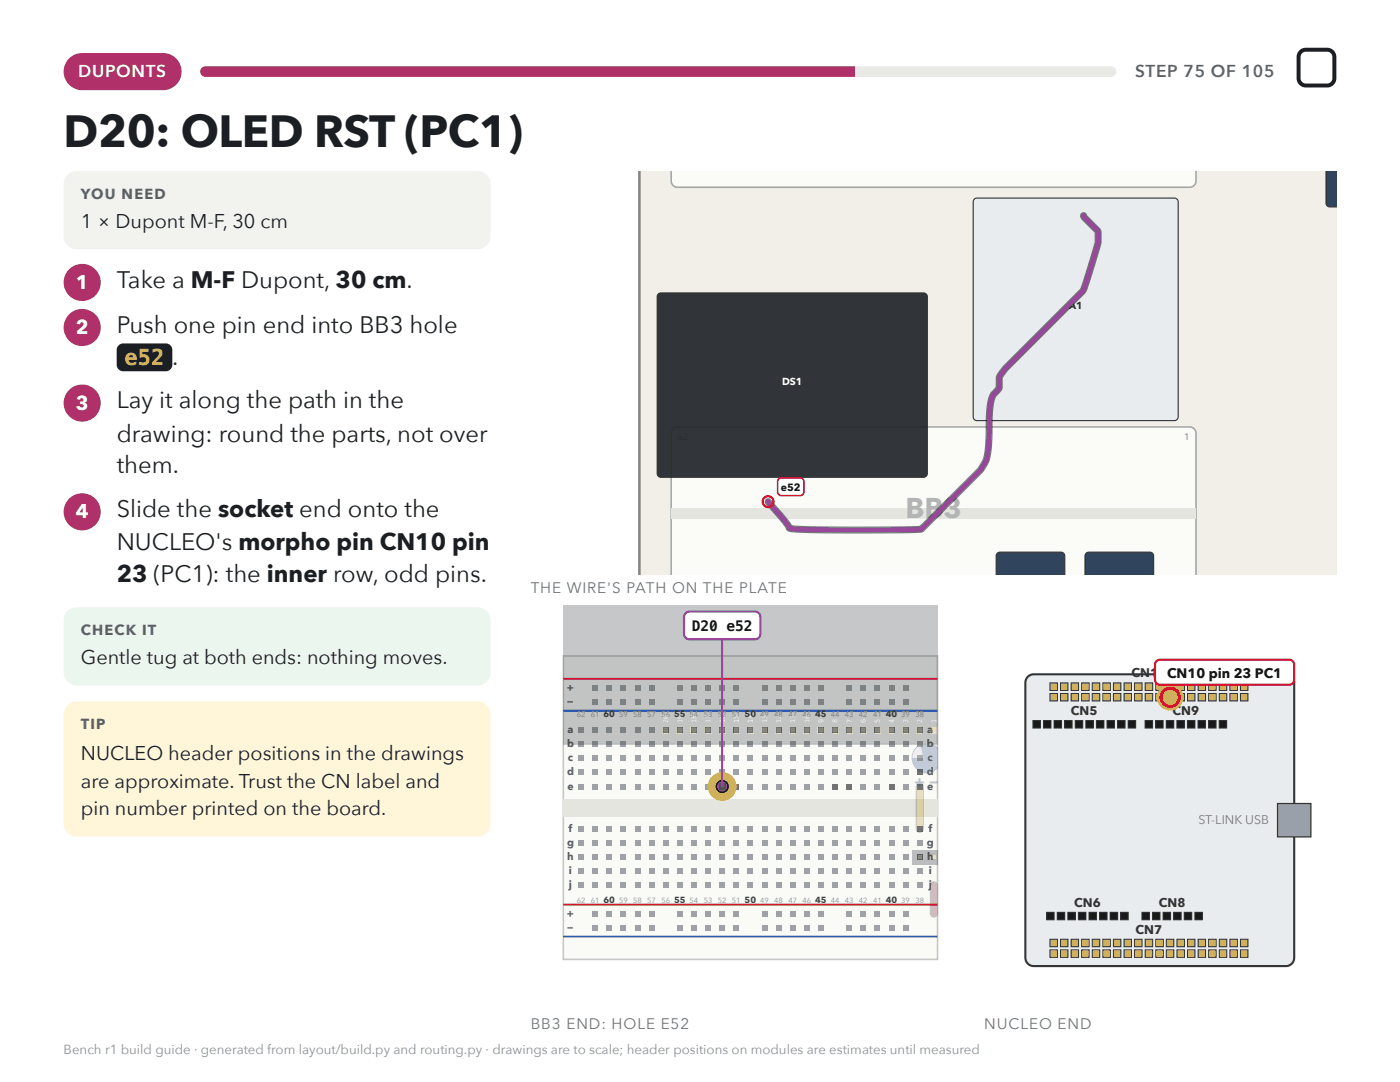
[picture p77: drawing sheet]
<svg xmlns="http://www.w3.org/2000/svg" width="279mm" height="216mm" viewBox="0 0 279 216" stroke-linecap="round" stroke-linejoin="round" font-family="sans-serif">
<defs><g id="words">
<text font-size="9" fill="#1b1f23" x="12.7" y="29.4">D20: OLED RST (PC1)</text>
<text font-size="5.7" fill="#b5b8b0" x="180.7" y="103.3">BB3</text>
<g font-size="4.8" fill="#1b1f23">
<text x="23.3" y="57.4">Take a M-F Dupont, 30 cm.</text>
<text x="23.3" y="66.4">Push one pin end into BB3 hole</text>
<text x="23.3" y="81.5">Lay it along the path in the</text>
<text x="23.3" y="88.1">drawing: round the parts, not over</text>
<text x="23.3" y="94.5">them.</text>
<text x="23.3" y="103.2">Slide the socket end onto the</text>
<text x="23.3" y="109.8">NUCLEO's morpho pin CN10 pin</text>
<text x="23.3" y="116.2">23 (PC1): the inner row, odd pins.</text>
</g>
<text font-size="4.4" fill="#ffd84d" x="24.9" y="72.8">e52 .</text>
<g font-size="4" fill="#1b1f23">
<text x="16.1" y="45.5">1 × Dupont M-F, 30 cm</text>
<text x="16.1" y="132.6">Gentle tug at both ends: nothing moves.</text>
<text x="16.1" y="151.6">NUCLEO header positions in the drawings</text>
<text x="16.1" y="157.2">are approximate. Trust the CN label and</text>
<text x="16.1" y="162.7">pin number printed on the board.</text>
</g>
<g font-size="4" fill="#fff">
<text x="15.1" y="57.7">1</text>
<text x="15.1" y="66.7">2</text>
<text x="15.1" y="81.8">3</text>
<text x="15.1" y="103.5">4</text>
</g>
<text font-size="3.4" fill="#fff" x="15.6" y="15.3">DUPONTS</text>
<text font-size="3.4" fill="#59626b" x="226.6" y="15.3">STEP 75 OF 105</text>
<text font-size="3.1" fill="#16306e" x="182.5" y="157">+ −</text>
<g font-size="3" fill="#6b737b">
<text x="105.9" y="118.3">THE WIRE'S PATH ON THE PLATE</text>
<text x="105.9" y="205.3">BB3 END: HOLE E52</text>
<text x="196.4" y="205.3">NUCLEO END</text>
</g>
<g font-size="2.9" fill="#59626b">
<text x="16.1" y="39.7">YOU NEED</text>
<text x="16.1" y="126.7">CHECK IT</text>
<text x="16.1" y="145.5">TIP</text>
</g>
<text font-size="2.9" fill="#111" x="138.1" y="126">D20 e52</text>
<text font-size="2.6" fill="#8a9198" x="12.7" y="210.3">Bench r1 build guide · generated from layout/build.py and routing.py · drawings are to scale; header positions on modules are estimates until measured</text>
<g font-size="2.5" fill="#333">
<text x="225.8" y="135.2">CN1</text>
<text x="231.1" y="135.2">0CN10 pin 23 PC1</text>
<text x="213.7" y="142.7">CN5</text>
<text x="234" y="142.7">CN9</text>
<text x="214.4" y="181">CN6</text>
<text x="231.3" y="181">CN8</text>
<text x="226.6" y="186.3">CN7</text>
</g>
<text font-size="2.5" fill="#777" x="239.2" y="164.5">ST-LINK USB</text>
<text font-size="2.1" fill="#111" x="155.8" y="97.9">e52</text>
<g font-size="2.1" fill="#5a5f64">
<text x="113.2" y="137.9">+</text>
<text x="113.2" y="140.7">−</text>
<text x="113.2" y="149.1">b</text>
<text x="113.3" y="146.3">a</text>
<text x="185" y="149.1">b</text>
<text x="185.1" y="146.3">a</text>
<text x="113.2" y="154.7">d</text>
<text x="113.3" y="151.9">c</text>
<text x="185" y="154.7">d</text>
<text x="185.1" y="151.9">c</text>
<text x="113.2" y="157.5">e</text>
<text x="185" y="157.5">e</text>
<text x="113.5" y="166">f</text>
<text x="185.3" y="166">f</text>
<text x="113.2" y="168.8">g</text>
<text x="113.2" y="171.6">h</text>
<text x="185" y="168.8">g</text>
<text x="185" y="171.6">h</text>
<text x="113.5" y="177.3">j</text>
<text x="113.5" y="174.4">i</text>
<text x="185.3" y="177.3">j</text>
<text x="185.3" y="174.4">i</text>
<text x="113.2" y="183">+</text>
<text x="113.2" y="185.8">−</text>
</g>
<text font-size="2" fill="#222" x="213.3" y="61.7">A1</text>
<text font-size="2" fill="#fff" x="156.1" y="76.8">DS1</text>
<text font-size="1.9" fill="#777" x="236.3" y="87.7">1</text>
<g font-size="1.8" fill="#3e4246">
<text x="120.4" y="143.1">60</text>
<text x="134.5" y="143.1">55</text>
<text x="148.6" y="143.1">50</text>
<text x="162.7" y="143.1">45</text>
<text x="176.8" y="143.1">40</text>
<text x="120.4" y="180.2">60</text>
<text x="134.5" y="180.2">55</text>
<text x="148.6" y="180.2">50</text>
<text x="162.7" y="180.2">45</text>
<text x="176.8" y="180.2">40</text>
</g>
<g font-size="1.5" fill="#8a8f94">
<text x="115.1" y="143.1">62</text>
<text x="117.9" y="143.1">61</text>
<text x="123.5" y="143.1">59</text>
<text x="126.4" y="143.1">58</text>
<text x="129.2" y="143.1">57</text>
<text x="132" y="143.1">56</text>
<text x="137.6" y="143.1">54</text>
<text x="140.4" y="143.1">53</text>
<text x="143.3" y="143.1">52</text>
<text x="146.1" y="143.1">51</text>
<text x="151.7" y="143.1">49</text>
<text x="154.5" y="143.1">48</text>
<text x="157.3" y="143.1">47</text>
<text x="160.2" y="143.1">46</text>
<text x="165.8" y="143.1">44</text>
<text x="168.6" y="143.1">43</text>
<text x="171.4" y="143.1">42</text>
<text x="174.2" y="143.1">41</text>
<text x="179.9" y="143.1">39</text>
<text x="182.7" y="143.1">38</text>
<text x="115.1" y="180.2">62</text>
<text x="117.9" y="180.2">61</text>
<text x="123.5" y="180.2">59</text>
<text x="126.4" y="180.2">58</text>
<text x="129.2" y="180.2">57</text>
<text x="132" y="180.2">56</text>
<text x="137.6" y="180.2">54</text>
<text x="140.4" y="180.2">53</text>
<text x="143.3" y="180.2">52</text>
<text x="146.1" y="180.2">51</text>
<text x="151.7" y="180.2">49</text>
<text x="154.5" y="180.2">48</text>
<text x="157.3" y="180.2">47</text>
<text x="160.2" y="180.2">46</text>
<text x="165.8" y="180.2">44</text>
<text x="168.6" y="180.2">43</text>
<text x="171.4" y="180.2">42</text>
<text x="174.2" y="180.2">41</text>
<text x="179.9" y="180.2">39</text>
<text x="182.7" y="180.2">38</text>
</g>
<g font-size="1.3" fill="#ffe9a8">
<text x="133.4" y="144.2" transform="rotate(-90 133.4 144.2)">20</text>
<text x="136.2" y="144.2" transform="rotate(-90 136.2 144.2)">19</text>
<text x="139" y="144.2" transform="rotate(-90 139 144.2)">18</text>
<text x="141.8" y="144.2" transform="rotate(-90 141.8 144.2)">17</text>
<text x="144.6" y="144.2" transform="rotate(-90 144.6 144.2)">16</text>
<text x="147.4" y="144.2" transform="rotate(-90 147.4 144.2)">15</text>
<text x="150.3" y="144.2" transform="rotate(-90 150.3 144.2)">14</text>
<text x="153.1" y="144.2" transform="rotate(-90 153.1 144.2)">13</text>
<text x="155.9" y="144.2" transform="rotate(-90 155.9 144.2)">12</text>
<text x="158.7" y="144.2" transform="rotate(-90 158.7 144.2)">11</text>
<text x="161.5" y="144.2" transform="rotate(-90 161.5 144.2)">10</text>
<text x="178.4" y="144.2" transform="rotate(-90 178.4 144.2)">4</text>
<text x="186.9" y="144.2" transform="rotate(-90 186.9 144.2)">1</text>
</g>
</g></defs>
<path d="M13.8 11.7l1-.7 1.4-.4h16.3a3.7 3.7 0 0 1 3.7 3.7 3.7 3.7 0 0 1-3.7 3.7h-16.1a3.7 3.7 0 0 1-3.4-2.3 3.7 3.7 0 0 1 .8-4z" fill="#b0306a"/>
<path d="M40.3 13.5l.7-.3h180.7a1.06 1.06 0 0 1 1.1 1.1 1.06 1.06 0 0 1-1.1 1h-180.7a1.06 1.06 0 0 1-1-.6 1.06 1.06 0 0 1 .3-1.2z" fill="#e9eae6"/>
<path d="M40 13.2h130.7v2.1h-130.7z" fill="#b0306a"/>
<path d="M13.5 34.9l.8-.6 1-.2h79.9a2.64 2.64 0 0 1 2.7 2.7v10.3a2.65 2.65 0 0 1-2.7 2.6h-79.9a2.65 2.65 0 0 1-2.6-2.6v-10.5l.3-1z" fill="#f2f3ef"/>
<path d="M13.5 122l.8-.6 1-.2h79.9a2.64 2.64 0 0 1 2.7 2.6v10.3a2.65 2.65 0 0 1-2.7 2.7h-79.9a2.65 2.65 0 0 1-2.6-2.7v-10.4l.2-.9z" fill="#eaf6ee"/>
<path d="M13.5 140.7l.8-.5 1-.2h79.9a2.64 2.64 0 0 1 2.7 2.6v21.7a2.65 2.65 0 0 1-2.7 2.7h-79.9a2.65 2.65 0 0 1-2.6-2.7v-21.9l.3-1z" fill="#fff6da"/>
<path d="M127.6 34.1h139.2v80.5h-139.2z" fill="#f1efe8"/>
<path d="M127.6 34.1v80.5" fill="none" stroke="#8c8a80" stroke-width=".51"/>
<path d="M134 34.1h104.7v2a1.27 1.27 0 0 1-1.3 1.3h-102.2a1.27 1.27 0 0 1-1.2-1.3z" fill="#fbfbf8"/>
<path d="M134 34.1v2a1.27 1.27 0 0 0 1.2 1.3h102.2a1.27 1.27 0 0 0 1.3-1.3v-2" fill="none" stroke="#a5a8a0" stroke-width=".32"/>
<path d="M134.3 85.6l.9-.4h102.2a1.27 1.27 0 0 1 1.3 1.3v28.1h-104.7v-28.1z" fill="#fbfbf8"/>
<path d="M134 114.6v-28.1a1.27 1.27 0 0 1 1.2-1.3h102.2a1.27 1.27 0 0 1 1.3 1.3v28.1" fill="none" stroke="#a5a8a0" stroke-width=".32"/>
<path d="M134 101.5h104.7v2h-104.7z" fill="#e4e5df"/>
<path d="M199 110.4l.6-.2h12.1a.76 .76 0 0 1 .8 .7v3.7h-13.7v-3.7z" fill="#1e3550"/>
<path d="M198.8 114.6v-3.7a.76 .76 0 0 1 .8-.7h12.1a.76 .76 0 0 1 .8 .7v3.7" fill="none" stroke="#222" stroke-width=".22"/>
<path d="M216.8 110.4l.5-.2h12.2a.76 .76 0 0 1 .7 .7v3.7h-13.7v-3.7z" fill="#1e3550"/>
<path d="M216.5 114.6v-3.7a.76 .76 0 0 1 .8-.7h12.2a.76 .76 0 0 1 .7 .7v3.7" fill="none" stroke="#222" stroke-width=".22"/>
<path d="M131.4 58.7l.5-.3h52.4a.76 .76 0 0 1 .8 .8v35.3a.76 .76 0 0 1-.8 .7h-52.4a.76 .76 0 0 1-.7-.7v-35.3z" fill="#20252b"/>
<path d="M131.4 58.7l.5-.3h52.4a.76 .76 0 0 1 .8 .8v35.3a.76 .76 0 0 1-.8 .7h-52.4a.76 .76 0 0 1-.7-.7v-35.3z" fill="none" stroke="#222" stroke-width=".22"/>
<path d="M194.4 39.7l.6-.2h39.4a.76 .76 0 0 1 .7 .8v42.9a.76 .76 0 0 1-.7 .7h-39.4a.76 .76 0 0 1-.8-.7v-42.9z" fill="#e9ecef"/>
<path d="M194.4 39.7l.6-.2h39.4a.76 .76 0 0 1 .7 .8v42.9a.76 .76 0 0 1-.7 .7h-39.4a.76 .76 0 0 1-.8-.7v-42.9z" fill="none" stroke="#222" stroke-width=".22"/>
<path d="M264.6 34.1h2.2v7.2h-1.4a.76 .76 0 0 1-.8-.8z" fill="#1e3550"/>
<path d="M264.6 34.1v6.4a.76 .76 0 0 0 .8 .8h1.4" fill="none" stroke="#222" stroke-width=".22"/>
<path d="M216.2 43l.2 .4 1.6 1.6a2.23 2.23 0 0 1 1.2 1.4l-.1 2.2-2.9 9.4-15.6 15.6a3.3 3.3 0 0 0-1.2 2v1.8l-.3 .4a3.9 3.9 0 0 0-1.5 3.3l-.2 2.1a30.1 30.1 0 0 1-.7 8.9 5.6 5.6 0 0 1-1.5 2.2l-11.3 11.2a322.5 322.5 0 0 1-26 0l-.4-.1-.2-.5-.8-1-3.2-3.8" fill="none" stroke="#111" stroke-width="1.4"/>
<path d="M216.2 43l.2 .4 1.6 1.6a2.23 2.23 0 0 1 1.2 1.4l-.1 2.2-2.9 9.4-15.6 15.6a3.3 3.3 0 0 0-1.2 2v1.8l-.3 .4a3.9 3.9 0 0 0-1.5 3.3l-.2 2.1a30.1 30.1 0 0 1-.7 8.9 5.6 5.6 0 0 1-1.5 2.2l-11.3 11.2a322.5 322.5 0 0 1-26 0l-.4-.1-.2-.5-.8-1-3.2-3.8" fill="none" stroke="#8e44ad" stroke-width=".89"/>
<circle cx="153.3" cy="100.1" r="1.08" fill="none" stroke="#e0002a" stroke-width=".44"/>
<path d="M155.4 95.6l.6-.3h3.7a.76 .76 0 0 1 .7 .8v2a.76 .76 0 0 1-.7 .8h-3.7a.76 .76 0 0 1-.8-.8v-2z" fill="#fff"/>
<path d="M155.4 95.6l.6-.3h3.7a.76 .76 0 0 1 .7 .8v2a.76 .76 0 0 1-.7 .8h-3.7a.76 .76 0 0 1-.8-.8v-2z" fill="none" stroke="#e0002a" stroke-width=".32"/>
<path d="M112.4 130.9h74.7v60.5h-74.7z" fill="#fafaf7"/>
<path d="M112.4 130.9h74.7v60.5h-74.7z" fill="none" stroke="#c9ccc4" stroke-width=".33"/>
<path d="M112.4 159.4h74.7v3.5h-74.7z" fill="#e4e5df"/>
<path d="M112.4 135.5h74.7M112.4 180.5h74.7" fill="none" stroke="#d22b2b" stroke-width=".39"/>
<path d="M112.4 141.8h74.7M112.4 186.9h74.7" fill="none" stroke="#2e62c9" stroke-width=".39"/>
<g fill="#9ea2a6">
<path d="M180.2 136.7h1.1v1.1h-1.1z"/>
<path d="M177.4 136.7h1.1v1.1h-1.1z"/>
<path d="M174.6 136.7h1.1v1.1h-1.1z"/>
<path d="M171.7 136.7h1.1v1.1h-1.1z"/>
<path d="M168.9 136.7h1.1v1.1h-1.1z"/>
<path d="M163.3 136.7h1.1v1.1h-1.1z"/>
<path d="M160.5 136.7h1.1v1.1h-1.1z"/>
<path d="M157.7 136.7h1.1v1.1h-1.1z"/>
<path d="M154.8 136.7h1.1v1.1h-1.1z"/>
<path d="M152 136.7h1.1v1.1h-1.1z"/>
<path d="M146.4 136.7h1.1v1.1h-1.1z"/>
<path d="M143.6 136.7h1.1v1.1h-1.1z"/>
<path d="M140.8 136.7h1.1v1.1h-1.1z"/>
<path d="M137.9 136.7h1.1v1.1h-1.1z"/>
<path d="M135.1 136.7h1.1v1.1h-1.1z"/>
<path d="M129.5 136.7h1.1v1.1h-1.1z"/>
<path d="M126.7 136.7h1.1v1.1h-1.1z"/>
<path d="M123.9 136.7h1.1v1.1h-1.1z"/>
<path d="M121 136.7h1.2v1.1h-1.2z"/>
<path d="M118.2 136.7h1.1v1.1h-1.1z"/>
<path d="M180.2 139.5h1.1v1.1h-1.1z"/>
<path d="M177.4 139.5h1.1v1.1h-1.1z"/>
<path d="M174.6 139.5h1.1v1.1h-1.1z"/>
<path d="M171.7 139.5h1.1v1.1h-1.1z"/>
<path d="M168.9 139.5h1.1v1.1h-1.1z"/>
<path d="M163.3 139.5h1.1v1.1h-1.1z"/>
<path d="M160.5 139.5h1.1v1.1h-1.1z"/>
<path d="M157.7 139.5h1.1v1.1h-1.1z"/>
<path d="M154.8 139.5h1.1v1.1h-1.1z"/>
<path d="M152 139.5h1.1v1.1h-1.1z"/>
<path d="M146.4 139.5h1.1v1.1h-1.1z"/>
<path d="M143.6 139.5h1.1v1.1h-1.1z"/>
<path d="M140.8 139.5h1.1v1.1h-1.1z"/>
<path d="M137.9 139.5h1.1v1.1h-1.1z"/>
<path d="M135.1 139.5h1.1v1.1h-1.1z"/>
<path d="M129.5 139.5h1.1v1.1h-1.1z"/>
<path d="M126.7 139.5h1.1v1.1h-1.1z"/>
<path d="M123.9 139.5h1.1v1.1h-1.1z"/>
<path d="M121 139.5h1.2v1.1h-1.2z"/>
<path d="M118.2 139.5h1.1v1.1h-1.1z"/>
</g>
<g fill="#6b6f73">
<path d="M183 145.1h1.1v1.1h-1.1z"/>
<path d="M180.2 145.1h1.1v1.1h-1.1z"/>
<path d="M177.4 145.1h1.1v1.1h-1.1z"/>
<path d="M174.6 145.1h1.1v1.1h-1.1z"/>
<path d="M171.7 145.1h1.1v1.1h-1.1z"/>
<path d="M168.9 145.1h1.1v1.1h-1.1z"/>
<path d="M166.1 145.1h1.1v1.1h-1.1z"/>
<path d="M163.3 145.1h1.1v1.1h-1.1z"/>
<path d="M160.5 145.1h1.1v1.1h-1.1z"/>
<path d="M157.7 145.1h1.1v1.1h-1.1z"/>
<path d="M154.8 145.1h1.1v1.1h-1.1z"/>
<path d="M152 145.1h1.1v1.1h-1.1z"/>
<path d="M149.2 145.1h1.1v1.1h-1.1z"/>
<path d="M146.4 145.1h1.1v1.1h-1.1z"/>
<path d="M143.6 145.1h1.1v1.1h-1.1z"/>
<path d="M140.8 145.1h1.1v1.1h-1.1z"/>
<path d="M137.9 145.1h1.1v1.1h-1.1z"/>
<path d="M135.1 145.1h1.1v1.1h-1.1z"/>
<path d="M132.3 145.1h1.1v1.1h-1.1z"/>
</g>
<g fill="#9ea2a6">
<path d="M129.5 145.1h1.1v1.1h-1.1z"/>
<path d="M126.7 145.1h1.1v1.1h-1.1z"/>
<path d="M123.9 145.1h1.1v1.1h-1.1z"/>
<path d="M121 145.1h1.2v1.1h-1.2z"/>
<path d="M118.2 145.1h1.1v1.1h-1.1z"/>
<path d="M115.4 145.1h1.1v1.1h-1.1z"/>
<path d="M183 147.9h1.1v1.1h-1.1z"/>
<path d="M180.2 147.9h1.1v1.1h-1.1z"/>
<path d="M177.4 147.9h1.1v1.1h-1.1z"/>
<path d="M174.6 147.9h1.1v1.1h-1.1z"/>
<path d="M171.7 147.9h1.1v1.1h-1.1z"/>
<path d="M168.9 147.9h1.1v1.1h-1.1z"/>
<path d="M166.1 147.9h1.1v1.1h-1.1z"/>
<path d="M163.3 147.9h1.1v1.1h-1.1z"/>
<path d="M160.5 147.9h1.1v1.1h-1.1z"/>
<path d="M157.7 147.9h1.1v1.1h-1.1z"/>
<path d="M154.8 147.9h1.1v1.1h-1.1z"/>
<path d="M152 147.9h1.1v1.1h-1.1z"/>
<path d="M149.2 147.9h1.1v1.1h-1.1z"/>
<path d="M146.4 147.9h1.1v1.1h-1.1z"/>
<path d="M143.6 147.9h1.1v1.1h-1.1z"/>
<path d="M140.8 147.9h1.1v1.1h-1.1z"/>
<path d="M137.9 147.9h1.1v1.1h-1.1z"/>
<path d="M135.1 147.9h1.1v1.1h-1.1z"/>
<path d="M132.3 147.9h1.1v1.1h-1.1z"/>
<path d="M129.5 147.9h1.1v1.1h-1.1z"/>
<path d="M126.7 147.9h1.1v1.1h-1.1z"/>
<path d="M123.9 147.9h1.1v1.1h-1.1z"/>
<path d="M121 147.9h1.2v1.1h-1.2z"/>
<path d="M118.2 147.9h1.1v1.1h-1.1z"/>
<path d="M115.4 147.9h1.1v1.1h-1.1z"/>
<path d="M183 150.8h1.1v1.1h-1.1z"/>
<path d="M180.2 150.8h1.1v1.1h-1.1z"/>
<path d="M177.4 150.8h1.1v1.1h-1.1z"/>
<path d="M174.6 150.8h1.1v1.1h-1.1z"/>
<path d="M171.7 150.8h1.1v1.1h-1.1z"/>
<path d="M168.9 150.8h1.1v1.1h-1.1z"/>
<path d="M166.1 150.8h1.1v1.1h-1.1z"/>
<path d="M163.3 150.8h1.1v1.1h-1.1z"/>
<path d="M160.5 150.8h1.1v1.1h-1.1z"/>
<path d="M157.7 150.8h1.1v1.1h-1.1z"/>
<path d="M154.8 150.8h1.1v1.1h-1.1z"/>
<path d="M152 150.8h1.1v1.1h-1.1z"/>
<path d="M149.2 150.8h1.1v1.1h-1.1z"/>
<path d="M146.4 150.8h1.1v1.1h-1.1z"/>
<path d="M143.6 150.8h1.1v1.1h-1.1z"/>
<path d="M140.8 150.8h1.1v1.1h-1.1z"/>
<path d="M137.9 150.8h1.1v1.1h-1.1z"/>
<path d="M135.1 150.8h1.1v1.1h-1.1z"/>
<path d="M132.3 150.8h1.1v1.1h-1.1z"/>
<path d="M129.5 150.8h1.1v1.1h-1.1z"/>
<path d="M126.7 150.8h1.1v1.1h-1.1z"/>
<path d="M123.9 150.8h1.1v1.1h-1.1z"/>
<path d="M121 150.8h1.2v1.1h-1.2z"/>
<path d="M118.2 150.8h1.1v1.1h-1.1z"/>
<path d="M115.4 150.8h1.1v1.1h-1.1z"/>
</g>
<path d="M183 153.6h1.1v1.1h-1.1z" fill="#6b6f73"/>
<g fill="#9ea2a6">
<path d="M180.2 153.6h1.1v1.1h-1.1z"/>
<path d="M177.4 153.6h1.1v1.1h-1.1z"/>
<path d="M174.6 153.6h1.1v1.1h-1.1z"/>
<path d="M171.7 153.6h1.1v1.1h-1.1z"/>
<path d="M168.9 153.6h1.1v1.1h-1.1z"/>
<path d="M166.1 153.6h1.1v1.1h-1.1z"/>
<path d="M163.3 153.6h1.1v1.1h-1.1z"/>
<path d="M160.5 153.6h1.1v1.1h-1.1z"/>
<path d="M157.7 153.6h1.1v1.1h-1.1z"/>
<path d="M154.8 153.6h1.1v1.1h-1.1z"/>
<path d="M152 153.6h1.1v1.1h-1.1z"/>
<path d="M149.2 153.6h1.1v1.1h-1.1z"/>
<path d="M146.4 153.6h1.1v1.1h-1.1z"/>
<path d="M143.6 153.6h1.1v1.1h-1.1z"/>
<path d="M140.8 153.6h1.1v1.1h-1.1z"/>
<path d="M137.9 153.6h1.1v1.1h-1.1z"/>
<path d="M135.1 153.6h1.1v1.1h-1.1z"/>
<path d="M132.3 153.6h1.1v1.1h-1.1z"/>
<path d="M129.5 153.6h1.1v1.1h-1.1z"/>
<path d="M126.7 153.6h1.1v1.1h-1.1z"/>
<path d="M123.9 153.6h1.1v1.1h-1.1z"/>
<path d="M121 153.6h1.2v1.1h-1.2z"/>
<path d="M118.2 153.6h1.1v1.1h-1.1z"/>
<path d="M115.4 153.6h1.1v1.1h-1.1z"/>
</g>
<path d="M183 156.4h1.1v1.1h-1.1z" fill="#6b6f73"/>
<path d="M180.2 156.4h1.1v1.1h-1.1z" fill="#9ea2a6"/>
<path d="M177.4 156.4h1.1v1.1h-1.1z" fill="#6b6f73"/>
<g fill="#9ea2a6">
<path d="M174.6 156.4h1.1v1.1h-1.1z"/>
<path d="M171.7 156.4h1.1v1.1h-1.1z"/>
</g>
<g fill="#6b6f73">
<path d="M168.9 156.4h1.1v1.1h-1.1z"/>
<path d="M166.1 156.4h1.1v1.1h-1.1z"/>
</g>
<g fill="#9ea2a6">
<path d="M163.3 156.4h1.1v1.1h-1.1z"/>
<path d="M160.5 156.4h1.1v1.1h-1.1z"/>
<path d="M157.7 156.4h1.1v1.1h-1.1z"/>
<path d="M154.8 156.4h1.1v1.1h-1.1z"/>
<path d="M152 156.4h1.1v1.1h-1.1z"/>
<path d="M149.2 156.4h1.1v1.1h-1.1z"/>
</g>
<g fill="#6b6f73">
<path d="M146.4 156.4h1.1v1.1h-1.1z"/>
<path d="M143.6 156.4h1.1v1.1h-1.1z"/>
</g>
<g fill="#9ea2a6">
<path d="M140.8 156.4h1.1v1.1h-1.1z"/>
<path d="M137.9 156.4h1.1v1.1h-1.1z"/>
<path d="M135.1 156.4h1.1v1.1h-1.1z"/>
<path d="M132.3 156.4h1.1v1.1h-1.1z"/>
<path d="M129.5 156.4h1.1v1.1h-1.1z"/>
<path d="M126.7 156.4h1.1v1.1h-1.1z"/>
<path d="M123.9 156.4h1.1v1.1h-1.1z"/>
<path d="M121 156.4h1.2v1.1h-1.2z"/>
<path d="M118.2 156.4h1.1v1.1h-1.1z"/>
<path d="M115.4 156.4h1.1v1.1h-1.1z"/>
</g>
<path d="M183 164.8h1.1v1.1h-1.1z" fill="#6b6f73"/>
<g fill="#9ea2a6">
<path d="M180.2 164.8h1.1v1.1h-1.1z"/>
<path d="M177.4 164.8h1.1v1.1h-1.1z"/>
<path d="M174.6 164.8h1.1v1.1h-1.1z"/>
<path d="M171.7 164.8h1.1v1.1h-1.1z"/>
<path d="M168.9 164.8h1.1v1.1h-1.1z"/>
<path d="M166.1 164.8h1.1v1.1h-1.1z"/>
<path d="M163.3 164.8h1.1v1.1h-1.1z"/>
<path d="M160.5 164.8h1.1v1.1h-1.1z"/>
<path d="M157.7 164.8h1.1v1.1h-1.1z"/>
<path d="M154.8 164.8h1.1v1.1h-1.1z"/>
<path d="M152 164.8h1.1v1.1h-1.1z"/>
<path d="M149.2 164.8h1.1v1.1h-1.1z"/>
<path d="M146.4 164.8h1.1v1.1h-1.1z"/>
<path d="M143.6 164.8h1.1v1.1h-1.1z"/>
<path d="M140.8 164.8h1.1v1.1h-1.1z"/>
<path d="M137.9 164.8h1.1v1.1h-1.1z"/>
<path d="M135.1 164.8h1.1v1.1h-1.1z"/>
<path d="M132.3 164.8h1.1v1.1h-1.1z"/>
<path d="M129.5 164.8h1.1v1.1h-1.1z"/>
<path d="M126.7 164.8h1.1v1.1h-1.1z"/>
<path d="M123.9 164.8h1.1v1.1h-1.1z"/>
<path d="M121 164.8h1.2v1.1h-1.2z"/>
<path d="M118.2 164.8h1.1v1.1h-1.1z"/>
<path d="M115.4 164.8h1.1v1.1h-1.1z"/>
<path d="M183 167.7h1.1v1.1h-1.1z"/>
<path d="M180.2 167.7h1.1v1.1h-1.1z"/>
<path d="M177.4 167.7h1.1v1.1h-1.1z"/>
<path d="M174.6 167.7h1.1v1.1h-1.1z"/>
<path d="M171.7 167.7h1.1v1.1h-1.1z"/>
<path d="M168.9 167.7h1.1v1.1h-1.1z"/>
<path d="M166.1 167.7h1.1v1.1h-1.1z"/>
<path d="M163.3 167.7h1.1v1.1h-1.1z"/>
<path d="M160.5 167.7h1.1v1.1h-1.1z"/>
<path d="M157.7 167.7h1.1v1.1h-1.1z"/>
<path d="M154.8 167.7h1.1v1.1h-1.1z"/>
<path d="M152 167.7h1.1v1.1h-1.1z"/>
<path d="M149.2 167.7h1.1v1.1h-1.1z"/>
<path d="M146.4 167.7h1.1v1.1h-1.1z"/>
<path d="M143.6 167.7h1.1v1.1h-1.1z"/>
<path d="M140.8 167.7h1.1v1.1h-1.1z"/>
<path d="M137.9 167.7h1.1v1.1h-1.1z"/>
<path d="M135.1 167.7h1.1v1.1h-1.1z"/>
<path d="M132.3 167.7h1.1v1.1h-1.1z"/>
<path d="M129.5 167.7h1.1v1.1h-1.1z"/>
<path d="M126.7 167.7h1.1v1.1h-1.1z"/>
<path d="M123.9 167.7h1.1v1.1h-1.1z"/>
<path d="M121 167.7h1.2v1.1h-1.2z"/>
<path d="M118.2 167.7h1.1v1.1h-1.1z"/>
<path d="M115.4 167.7h1.1v1.1h-1.1z"/>
</g>
<path d="M183 170.5h1.1v1.1h-1.1z" fill="#6b6f73"/>
<g fill="#9ea2a6">
<path d="M180.2 170.5h1.1v1.1h-1.1z"/>
<path d="M177.4 170.5h1.1v1.1h-1.1z"/>
<path d="M174.6 170.5h1.1v1.1h-1.1z"/>
<path d="M171.7 170.5h1.1v1.1h-1.1z"/>
<path d="M168.9 170.5h1.1v1.1h-1.1z"/>
<path d="M166.1 170.5h1.1v1.1h-1.1z"/>
<path d="M163.3 170.5h1.1v1.1h-1.1z"/>
<path d="M160.5 170.5h1.1v1.1h-1.1z"/>
<path d="M157.7 170.5h1.1v1.1h-1.1z"/>
<path d="M154.8 170.5h1.1v1.1h-1.1z"/>
<path d="M152 170.5h1.1v1.1h-1.1z"/>
<path d="M149.2 170.5h1.1v1.1h-1.1z"/>
<path d="M146.4 170.5h1.1v1.1h-1.1z"/>
<path d="M143.6 170.5h1.1v1.1h-1.1z"/>
<path d="M140.8 170.5h1.1v1.1h-1.1z"/>
<path d="M137.9 170.5h1.1v1.1h-1.1z"/>
<path d="M135.1 170.5h1.1v1.1h-1.1z"/>
<path d="M132.3 170.5h1.1v1.1h-1.1z"/>
<path d="M129.5 170.5h1.1v1.1h-1.1z"/>
<path d="M126.7 170.5h1.1v1.1h-1.1z"/>
<path d="M123.9 170.5h1.1v1.1h-1.1z"/>
<path d="M121 170.5h1.2v1.1h-1.2z"/>
<path d="M118.2 170.5h1.1v1.1h-1.1z"/>
<path d="M115.4 170.5h1.1v1.1h-1.1z"/>
<path d="M183 173.3h1.1v1.1h-1.1z"/>
<path d="M180.2 173.3h1.1v1.1h-1.1z"/>
<path d="M177.4 173.3h1.1v1.1h-1.1z"/>
<path d="M174.6 173.3h1.1v1.1h-1.1z"/>
<path d="M171.7 173.3h1.1v1.1h-1.1z"/>
<path d="M168.9 173.3h1.1v1.1h-1.1z"/>
<path d="M166.1 173.3h1.1v1.1h-1.1z"/>
<path d="M163.3 173.3h1.1v1.1h-1.1z"/>
<path d="M160.5 173.3h1.1v1.1h-1.1z"/>
<path d="M157.7 173.3h1.1v1.1h-1.1z"/>
<path d="M154.8 173.3h1.1v1.1h-1.1z"/>
<path d="M152 173.3h1.1v1.1h-1.1z"/>
<path d="M149.2 173.3h1.1v1.1h-1.1z"/>
<path d="M146.4 173.3h1.1v1.1h-1.1z"/>
<path d="M143.6 173.3h1.1v1.1h-1.1z"/>
<path d="M140.8 173.3h1.1v1.1h-1.1z"/>
<path d="M137.9 173.3h1.1v1.1h-1.1z"/>
<path d="M135.1 173.3h1.1v1.1h-1.1z"/>
<path d="M132.3 173.3h1.1v1.1h-1.1z"/>
<path d="M129.5 173.3h1.1v1.1h-1.1z"/>
<path d="M126.7 173.3h1.1v1.1h-1.1z"/>
<path d="M123.9 173.3h1.1v1.1h-1.1z"/>
<path d="M121 173.3h1.2v1.1h-1.2z"/>
<path d="M118.2 173.3h1.1v1.1h-1.1z"/>
<path d="M115.4 173.3h1.1v1.1h-1.1z"/>
<path d="M183 176.1h1.1v1.1h-1.1z"/>
<path d="M180.2 176.1h1.1v1.1h-1.1z"/>
<path d="M177.4 176.1h1.1v1.1h-1.1z"/>
<path d="M174.6 176.1h1.1v1.1h-1.1z"/>
<path d="M171.7 176.1h1.1v1.1h-1.1z"/>
<path d="M168.9 176.1h1.1v1.1h-1.1z"/>
<path d="M166.1 176.1h1.1v1.1h-1.1z"/>
<path d="M163.3 176.1h1.1v1.1h-1.1z"/>
<path d="M160.5 176.1h1.1v1.1h-1.1z"/>
<path d="M157.7 176.1h1.1v1.1h-1.1z"/>
<path d="M154.8 176.1h1.1v1.1h-1.1z"/>
<path d="M152 176.1h1.1v1.1h-1.1z"/>
<path d="M149.2 176.1h1.1v1.1h-1.1z"/>
<path d="M146.4 176.1h1.1v1.1h-1.1z"/>
<path d="M143.6 176.1h1.1v1.1h-1.1z"/>
<path d="M140.8 176.1h1.1v1.1h-1.1z"/>
<path d="M137.9 176.1h1.1v1.1h-1.1z"/>
<path d="M135.1 176.1h1.1v1.1h-1.1z"/>
<path d="M132.3 176.1h1.1v1.1h-1.1z"/>
<path d="M129.5 176.1h1.1v1.1h-1.1z"/>
<path d="M126.7 176.1h1.1v1.1h-1.1z"/>
<path d="M123.9 176.1h1.1v1.1h-1.1z"/>
<path d="M121 176.1h1.2v1.1h-1.2z"/>
<path d="M118.2 176.1h1.1v1.1h-1.1z"/>
<path d="M115.4 176.1h1.1v1.1h-1.1z"/>
<path d="M180.2 181.7h1.1v1.1h-1.1z"/>
<path d="M177.4 181.7h1.1v1.1h-1.1z"/>
<path d="M174.6 181.7h1.1v1.1h-1.1z"/>
<path d="M171.7 181.7h1.1v1.1h-1.1z"/>
<path d="M168.9 181.7h1.1v1.1h-1.1z"/>
<path d="M163.3 181.7h1.1v1.1h-1.1z"/>
<path d="M160.5 181.7h1.1v1.1h-1.1z"/>
<path d="M157.7 181.7h1.1v1.1h-1.1z"/>
<path d="M154.8 181.7h1.1v1.1h-1.1z"/>
<path d="M152 181.7h1.1v1.1h-1.1z"/>
<path d="M146.4 181.7h1.1v1.1h-1.1z"/>
<path d="M143.6 181.7h1.1v1.1h-1.1z"/>
<path d="M140.8 181.7h1.1v1.1h-1.1z"/>
<path d="M137.9 181.7h1.1v1.1h-1.1z"/>
<path d="M135.1 181.7h1.1v1.1h-1.1z"/>
<path d="M129.5 181.7h1.1v1.1h-1.1z"/>
<path d="M126.7 181.7h1.1v1.1h-1.1z"/>
<path d="M123.9 181.7h1.1v1.1h-1.1z"/>
<path d="M121 181.7h1.2v1.1h-1.2z"/>
<path d="M118.2 181.7h1.1v1.1h-1.1z"/>
<path d="M180.2 184.5h1.1v1.2h-1.1z"/>
<path d="M177.4 184.5h1.1v1.2h-1.1z"/>
<path d="M174.6 184.5h1.1v1.2h-1.1z"/>
<path d="M171.7 184.5h1.1v1.2h-1.1z"/>
<path d="M168.9 184.5h1.1v1.2h-1.1z"/>
<path d="M163.3 184.5h1.1v1.2h-1.1z"/>
<path d="M160.5 184.5h1.1v1.2h-1.1z"/>
<path d="M157.7 184.5h1.1v1.2h-1.1z"/>
<path d="M154.8 184.5h1.1v1.2h-1.1z"/>
<path d="M152 184.5h1.1v1.2h-1.1z"/>
<path d="M146.4 184.5h1.1v1.2h-1.1z"/>
<path d="M143.6 184.5h1.1v1.2h-1.1z"/>
<path d="M140.8 184.5h1.1v1.2h-1.1z"/>
<path d="M137.9 184.5h1.1v1.2h-1.1z"/>
<path d="M135.1 184.5h1.1v1.2h-1.1z"/>
<path d="M129.5 184.5h1.1v1.2h-1.1z"/>
<path d="M126.7 184.5h1.1v1.2h-1.1z"/>
<path d="M123.9 184.5h1.1v1.2h-1.1z"/>
<path d="M121 184.5h1.2v1.2h-1.2z"/>
<path d="M118.2 184.5h1.1v1.2h-1.1z"/>
</g>
<path d="M183.6 156.9v8.5M186.4 176.7v5.6" fill="none" stroke="#222" stroke-width="1.6"/>
<path d="M183.6 156.9v8.5" fill="none" stroke="#f07820" stroke-width="1.2"/>
<path d="M186.4 176.7v5.6" fill="none" stroke="#c8102e" stroke-width="1.2"/>
<path d="M183.6 154.1h2.8" fill="none" stroke="#9aa0a6" stroke-width=".5"/>
<path d="M182.9 149.2a2.77 2.77 0 0 1 4.3 .3v2.5a1.72 1.72 0 0 1-1.9 2.1 2.88 2.88 0 0 1-2.9-1.6 2.88 2.88 0 0 1 .5-3.3z" fill="#2f55b5"/>
<path d="M187.2 149.4a2.88 2.88 0 0 0-4.2-.2 2.88 2.88 0 0 0 0 4.1 2.88 2.88 0 0 0 4.2-.2" fill="none" stroke="#16306e" stroke-width=".28"/>
<path d="M183 149.1l.6-.4 .7 2.5h-2.2a2.88 2.88 0 0 1 .9-2.1z" fill="#c9d3ee"/>
<path d="M182.1 169.6h5.1v2.8h-5.1z" fill="#1e1e1e"/>
<g fill="#d4af37">
<path d="M183.2 170.6h.7v.8h-.7z"/>
<path d="M186 170.6h.8v.8h-.8z"/>
</g>
<path d="M112.4 120.9h74.8v27.5h-74.8z" fill="#20252b"/>
<path d="M112.4 148.4h74.8" fill="none" stroke="#0b1520" stroke-width=".33"/>
<path d="M185.8 145.1h1.2v1.2h-1.2z" fill="#d4af37"/>
<path d="M185.8 145.1h1.2v1.2h-1.2z" fill="none" stroke="#5a4510" stroke-width=".2"/>
<path d="M182.9 145.1h1.3v1.2h-1.3z" fill="#d4af37"/>
<path d="M182.9 145.1h1.3v1.2h-1.3z" fill="none" stroke="#5a4510" stroke-width=".2"/>
<path d="M180.1 145.1h1.3v1.2h-1.3z" fill="#d4af37"/>
<path d="M180.1 145.1h1.3v1.2h-1.3z" fill="none" stroke="#5a4510" stroke-width=".2"/>
<path d="M177.3 145.1h1.2v1.2h-1.2z" fill="#d4af37"/>
<path d="M177.3 145.1h1.2v1.2h-1.2z" fill="none" stroke="#5a4510" stroke-width=".2"/>
<path d="M174.5 145.1h1.2v1.2h-1.2z" fill="#d4af37"/>
<path d="M174.5 145.1h1.2v1.2h-1.2z" fill="none" stroke="#5a4510" stroke-width=".2"/>
<path d="M171.7 145.1h1.2v1.2h-1.2z" fill="#d4af37"/>
<path d="M171.7 145.1h1.2v1.2h-1.2z" fill="none" stroke="#5a4510" stroke-width=".2"/>
<path d="M168.9 145.1h1.2v1.2h-1.2z" fill="#d4af37"/>
<path d="M168.9 145.1h1.2v1.2h-1.2z" fill="none" stroke="#5a4510" stroke-width=".2"/>
<path d="M166 145.1h1.3v1.2h-1.3z" fill="#d4af37"/>
<path d="M166 145.1h1.3v1.2h-1.3z" fill="none" stroke="#5a4510" stroke-width=".2"/>
<path d="M163.2 145.1h1.3v1.2h-1.3z" fill="#d4af37"/>
<path d="M163.2 145.1h1.3v1.2h-1.3z" fill="none" stroke="#5a4510" stroke-width=".2"/>
<path d="M160.4 145.1h1.2v1.2h-1.2z" fill="#d4af37"/>
<path d="M160.4 145.1h1.2v1.2h-1.2z" fill="none" stroke="#5a4510" stroke-width=".2"/>
<path d="M157.6 145.1h1.2v1.2h-1.2z" fill="#d4af37"/>
<path d="M157.6 145.1h1.2v1.2h-1.2z" fill="none" stroke="#5a4510" stroke-width=".2"/>
<path d="M154.8 145.1h1.2v1.2h-1.2z" fill="#d4af37"/>
<path d="M154.8 145.1h1.2v1.2h-1.2z" fill="none" stroke="#5a4510" stroke-width=".2"/>
<path d="M152 145.1h1.2v1.2h-1.2z" fill="#d4af37"/>
<path d="M152 145.1h1.2v1.2h-1.2z" fill="none" stroke="#5a4510" stroke-width=".2"/>
<path d="M149.2 145.1h1.2v1.2h-1.2z" fill="#d4af37"/>
<path d="M149.2 145.1h1.2v1.2h-1.2z" fill="none" stroke="#5a4510" stroke-width=".2"/>
<path d="M146.3 145.1h1.3v1.2h-1.3z" fill="#d4af37"/>
<path d="M146.3 145.1h1.3v1.2h-1.3z" fill="none" stroke="#5a4510" stroke-width=".2"/>
<path d="M143.5 145.1h1.2v1.2h-1.2z" fill="#d4af37"/>
<path d="M143.5 145.1h1.2v1.2h-1.2z" fill="none" stroke="#5a4510" stroke-width=".2"/>
<path d="M140.7 145.1h1.2v1.2h-1.2z" fill="#d4af37"/>
<path d="M140.7 145.1h1.2v1.2h-1.2z" fill="none" stroke="#5a4510" stroke-width=".2"/>
<path d="M137.9 145.1h1.2v1.2h-1.2z" fill="#d4af37"/>
<path d="M137.9 145.1h1.2v1.2h-1.2z" fill="none" stroke="#5a4510" stroke-width=".2"/>
<path d="M135.1 145.1h1.2v1.2h-1.2z" fill="#d4af37"/>
<path d="M135.1 145.1h1.2v1.2h-1.2z" fill="none" stroke="#5a4510" stroke-width=".2"/>
<path d="M132.3 145.1h1.2v1.2h-1.2z" fill="#d4af37"/>
<path d="M132.3 145.1h1.2v1.2h-1.2z" fill="none" stroke="#5a4510" stroke-width=".2"/>
<circle cx="144.1" cy="156.9" r="2.88" fill="#ffc400"/>
<circle cx="144.1" cy="156.9" r="1.16" fill="#8e44ad"/>
<circle cx="144.1" cy="156.9" r="1.16" fill="none" stroke="#111" stroke-width=".33"/>
<path d="M143.5 156.3h1.3v1.3h-1.3z" fill="#555"/>
<path d="M144.1 127.6v29.3" fill="none" stroke="#8e44ad" stroke-width=".39"/>
<path d="M136.8 122.3l.8-.3h13a1.11 1.11 0 0 1 1.1 1.1v3.4a1.11 1.11 0 0 1-1.1 1.1h-13a1.11 1.11 0 0 1-1.1-1.1v-3.4z" fill="#fff"/>
<path d="M136.8 122.3l.8-.3h13a1.11 1.11 0 0 1 1.1 1.1v3.4a1.11 1.11 0 0 1-1.1 1.1h-13a1.11 1.11 0 0 1-1.1-1.1v-3.4z" fill="none" stroke="#8e44ad" stroke-width=".44"/>
<path d="M205.1 135l.6-.3 .6-.2h50.3a1.66 1.66 0 0 1 1.7 1.7v54.9a1.66 1.66 0 0 1-1.7 1.7h-50.3a1.66 1.66 0 0 1-1.7-1.7v-54.9l.2-.6z" fill="#e9ecef"/>
<path d="M205.1 135l.6-.3 .6-.2h50.3a1.66 1.66 0 0 1 1.7 1.7v54.9a1.66 1.66 0 0 1-1.7 1.7h-50.3a1.66 1.66 0 0 1-1.7-1.7v-54.9l.2-.6z" fill="none" stroke="#333" stroke-width=".42"/>
<path d="M225.1 143.8h1.5v1.5h-1.5z" fill="#1a1a1a"/>
<path d="M225.1 143.8h1.5v1.5h-1.5z" fill="none" stroke="#333" stroke-width=".2"/>
<path d="M223 143.8h1.5v1.5h-1.5z" fill="#1a1a1a"/>
<path d="M223 143.8h1.5v1.5h-1.5z" fill="none" stroke="#333" stroke-width=".2"/>
<path d="M220.9 143.8h1.5v1.5h-1.5z" fill="#1a1a1a"/>
<path d="M220.9 143.8h1.5v1.5h-1.5z" fill="none" stroke="#333" stroke-width=".2"/>
<path d="M218.8 143.8h1.5v1.5h-1.5z" fill="#1a1a1a"/>
<path d="M218.8 143.8h1.5v1.5h-1.5z" fill="none" stroke="#333" stroke-width=".2"/>
<path d="M216.7 143.8h1.5v1.5h-1.5z" fill="#1a1a1a"/>
<path d="M216.7 143.8h1.5v1.5h-1.5z" fill="none" stroke="#333" stroke-width=".2"/>
<path d="M214.6 143.8h1.5v1.5h-1.5z" fill="#1a1a1a"/>
<path d="M214.6 143.8h1.5v1.5h-1.5z" fill="none" stroke="#333" stroke-width=".2"/>
<path d="M212.5 143.8h1.5v1.5h-1.5z" fill="#1a1a1a"/>
<path d="M212.5 143.8h1.5v1.5h-1.5z" fill="none" stroke="#333" stroke-width=".2"/>
<path d="M210.4 143.8h1.5v1.5h-1.5z" fill="#1a1a1a"/>
<path d="M210.4 143.8h1.5v1.5h-1.5z" fill="none" stroke="#333" stroke-width=".2"/>
<path d="M208.2 143.8h1.5v1.5h-1.5z" fill="#1a1a1a"/>
<path d="M208.2 143.8h1.5v1.5h-1.5z" fill="none" stroke="#333" stroke-width=".2"/>
<path d="M206.1 143.8h1.5v1.5h-1.5z" fill="#1a1a1a"/>
<path d="M206.1 143.8h1.5v1.5h-1.5z" fill="none" stroke="#333" stroke-width=".2"/>
<path d="M243.3 143.8h1.5v1.5h-1.5z" fill="#1a1a1a"/>
<path d="M243.3 143.8h1.5v1.5h-1.5z" fill="none" stroke="#333" stroke-width=".2"/>
<path d="M208.9 182h1.5v1.5h-1.5z" fill="#1a1a1a"/>
<path d="M208.9 182h1.5v1.5h-1.5z" fill="none" stroke="#333" stroke-width=".2"/>
<path d="M241.2 143.8h1.5v1.5h-1.5z" fill="#1a1a1a"/>
<path d="M241.2 143.8h1.5v1.5h-1.5z" fill="none" stroke="#333" stroke-width=".2"/>
<path d="M211 182h1.5v1.5h-1.5z" fill="#1a1a1a"/>
<path d="M211 182h1.5v1.5h-1.5z" fill="none" stroke="#333" stroke-width=".2"/>
<path d="M239.1 143.8h1.5v1.5h-1.5z" fill="#1a1a1a"/>
<path d="M239.1 143.8h1.5v1.5h-1.5z" fill="none" stroke="#333" stroke-width=".2"/>
<path d="M213.1 182h1.5v1.5h-1.5z" fill="#1a1a1a"/>
<path d="M213.1 182h1.5v1.5h-1.5z" fill="none" stroke="#333" stroke-width=".2"/>
<path d="M237 143.8h1.5v1.5h-1.5z" fill="#1a1a1a"/>
<path d="M237 143.8h1.5v1.5h-1.5z" fill="none" stroke="#333" stroke-width=".2"/>
<path d="M215.2 182h1.5v1.5h-1.5z" fill="#1a1a1a"/>
<path d="M215.2 182h1.5v1.5h-1.5z" fill="none" stroke="#333" stroke-width=".2"/>
<path d="M234.9 143.8h1.5v1.5h-1.5z" fill="#1a1a1a"/>
<path d="M234.9 143.8h1.5v1.5h-1.5z" fill="none" stroke="#333" stroke-width=".2"/>
<path d="M217.3 182h1.5v1.5h-1.5z" fill="#1a1a1a"/>
<path d="M217.3 182h1.5v1.5h-1.5z" fill="none" stroke="#333" stroke-width=".2"/>
<path d="M232.8 143.8h1.4v1.5h-1.4z" fill="#1a1a1a"/>
<path d="M232.8 143.8h1.4v1.5h-1.4z" fill="none" stroke="#333" stroke-width=".2"/>
<path d="M219.4 182h1.5v1.5h-1.5z" fill="#1a1a1a"/>
<path d="M219.4 182h1.5v1.5h-1.5z" fill="none" stroke="#333" stroke-width=".2"/>
<path d="M230.6 143.8h1.5v1.5h-1.5z" fill="#1a1a1a"/>
<path d="M230.6 143.8h1.5v1.5h-1.5z" fill="none" stroke="#333" stroke-width=".2"/>
<path d="M221.6 182h1.5v1.5h-1.5z" fill="#1a1a1a"/>
<path d="M221.6 182h1.5v1.5h-1.5z" fill="none" stroke="#333" stroke-width=".2"/>
<path d="M228.5 143.8h1.5v1.5h-1.5z" fill="#1a1a1a"/>
<path d="M228.5 143.8h1.5v1.5h-1.5z" fill="none" stroke="#333" stroke-width=".2"/>
<path d="M223.7 182h1.5v1.5h-1.5z" fill="#1a1a1a"/>
<path d="M223.7 182h1.5v1.5h-1.5z" fill="none" stroke="#333" stroke-width=".2"/>
<path d="M227.9 182h1.5v1.5h-1.5z" fill="#1a1a1a"/>
<path d="M227.9 182h1.5v1.5h-1.5z" fill="none" stroke="#333" stroke-width=".2"/>
<path d="M230 182h1.5v1.5h-1.5z" fill="#1a1a1a"/>
<path d="M230 182h1.5v1.5h-1.5z" fill="none" stroke="#333" stroke-width=".2"/>
<path d="M232.1 182h1.5v1.5h-1.5z" fill="#1a1a1a"/>
<path d="M232.1 182h1.5v1.5h-1.5z" fill="none" stroke="#333" stroke-width=".2"/>
<path d="M234.2 182h1.5v1.5h-1.5z" fill="#1a1a1a"/>
<path d="M234.2 182h1.5v1.5h-1.5z" fill="none" stroke="#333" stroke-width=".2"/>
<path d="M236.3 182h1.5v1.5h-1.5z" fill="#1a1a1a"/>
<path d="M236.3 182h1.5v1.5h-1.5z" fill="none" stroke="#333" stroke-width=".2"/>
<path d="M238.5 182h1.5v1.5h-1.5z" fill="#1a1a1a"/>
<path d="M238.5 182h1.5v1.5h-1.5z" fill="none" stroke="#333" stroke-width=".2"/>
<path d="M209.5 189.5h1.5v1.5h-1.5z" fill="#d4af37"/>
<path d="M209.5 189.5h1.5v1.5h-1.5z" fill="none" stroke="#333" stroke-width=".2"/>
<path d="M209.5 138.4h1.5v1.5h-1.5z" fill="#d4af37"/>
<path d="M209.5 138.4h1.5v1.5h-1.5z" fill="none" stroke="#333" stroke-width=".2"/>
<path d="M209.5 187.4h1.5v1.5h-1.5z" fill="#d4af37"/>
<path d="M209.5 187.4h1.5v1.5h-1.5z" fill="none" stroke="#333" stroke-width=".2"/>
<path d="M209.5 136.3h1.5v1.5h-1.5z" fill="#d4af37"/>
<path d="M209.5 136.3h1.5v1.5h-1.5z" fill="none" stroke="#333" stroke-width=".2"/>
<path d="M211.6 189.5h1.5v1.5h-1.5z" fill="#d4af37"/>
<path d="M211.6 189.5h1.5v1.5h-1.5z" fill="none" stroke="#333" stroke-width=".2"/>
<path d="M211.6 138.4h1.5v1.5h-1.5z" fill="#d4af37"/>
<path d="M211.6 138.4h1.5v1.5h-1.5z" fill="none" stroke="#333" stroke-width=".2"/>
<path d="M211.6 187.4h1.5v1.5h-1.5z" fill="#d4af37"/>
<path d="M211.6 187.4h1.5v1.5h-1.5z" fill="none" stroke="#333" stroke-width=".2"/>
<path d="M211.6 136.3h1.5v1.5h-1.5z" fill="#d4af37"/>
<path d="M211.6 136.3h1.5v1.5h-1.5z" fill="none" stroke="#333" stroke-width=".2"/>
<path d="M213.8 189.5h1.5v1.5h-1.5z" fill="#d4af37"/>
<path d="M213.8 189.5h1.5v1.5h-1.5z" fill="none" stroke="#333" stroke-width=".2"/>
<path d="M213.8 138.4h1.5v1.5h-1.5z" fill="#d4af37"/>
<path d="M213.8 138.4h1.5v1.5h-1.5z" fill="none" stroke="#333" stroke-width=".2"/>
<path d="M213.8 187.4h1.5v1.5h-1.5z" fill="#d4af37"/>
<path d="M213.8 187.4h1.5v1.5h-1.5z" fill="none" stroke="#333" stroke-width=".2"/>
<path d="M213.8 136.3h1.5v1.5h-1.5z" fill="#d4af37"/>
<path d="M213.8 136.3h1.5v1.5h-1.5z" fill="none" stroke="#333" stroke-width=".2"/>
<path d="M215.9 189.5h1.5v1.5h-1.5z" fill="#d4af37"/>
<path d="M215.9 189.5h1.5v1.5h-1.5z" fill="none" stroke="#333" stroke-width=".2"/>
<path d="M215.9 138.4h1.5v1.5h-1.5z" fill="#d4af37"/>
<path d="M215.9 138.4h1.5v1.5h-1.5z" fill="none" stroke="#333" stroke-width=".2"/>
<path d="M215.9 187.4h1.5v1.5h-1.5z" fill="#d4af37"/>
<path d="M215.9 187.4h1.5v1.5h-1.5z" fill="none" stroke="#333" stroke-width=".2"/>
<path d="M215.9 136.3h1.5v1.5h-1.5z" fill="#d4af37"/>
<path d="M215.9 136.3h1.5v1.5h-1.5z" fill="none" stroke="#333" stroke-width=".2"/>
<path d="M218 189.5h1.5v1.5h-1.5z" fill="#d4af37"/>
<path d="M218 189.5h1.5v1.5h-1.5z" fill="none" stroke="#333" stroke-width=".2"/>
<path d="M218 138.4h1.5v1.5h-1.5z" fill="#d4af37"/>
<path d="M218 138.4h1.5v1.5h-1.5z" fill="none" stroke="#333" stroke-width=".2"/>
<path d="M218 187.4h1.5v1.5h-1.5z" fill="#d4af37"/>
<path d="M218 187.4h1.5v1.5h-1.5z" fill="none" stroke="#333" stroke-width=".2"/>
<path d="M218 136.3h1.5v1.5h-1.5z" fill="#d4af37"/>
<path d="M218 136.3h1.5v1.5h-1.5z" fill="none" stroke="#333" stroke-width=".2"/>
<path d="M220.1 189.5h1.5v1.5h-1.5z" fill="#d4af37"/>
<path d="M220.1 189.5h1.5v1.5h-1.5z" fill="none" stroke="#333" stroke-width=".2"/>
<path d="M220.1 138.4h1.5v1.5h-1.5z" fill="#d4af37"/>
<path d="M220.1 138.4h1.5v1.5h-1.5z" fill="none" stroke="#333" stroke-width=".2"/>
<path d="M220.1 187.4h1.5v1.5h-1.5z" fill="#d4af37"/>
<path d="M220.1 187.4h1.5v1.5h-1.5z" fill="none" stroke="#333" stroke-width=".2"/>
<path d="M220.1 136.3h1.5v1.5h-1.5z" fill="#d4af37"/>
<path d="M220.1 136.3h1.5v1.5h-1.5z" fill="none" stroke="#333" stroke-width=".2"/>
<path d="M222.2 189.5h1.5v1.5h-1.5z" fill="#d4af37"/>
<path d="M222.2 189.5h1.5v1.5h-1.5z" fill="none" stroke="#333" stroke-width=".2"/>
<path d="M222.2 138.4h1.5v1.5h-1.5z" fill="#d4af37"/>
<path d="M222.2 138.4h1.5v1.5h-1.5z" fill="none" stroke="#333" stroke-width=".2"/>
<path d="M222.2 187.4h1.5v1.5h-1.5z" fill="#d4af37"/>
<path d="M222.2 187.4h1.5v1.5h-1.5z" fill="none" stroke="#333" stroke-width=".2"/>
<path d="M222.2 136.3h1.5v1.5h-1.5z" fill="#d4af37"/>
<path d="M222.2 136.3h1.5v1.5h-1.5z" fill="none" stroke="#333" stroke-width=".2"/>
<path d="M224.3 189.5h1.5v1.5h-1.5z" fill="#d4af37"/>
<path d="M224.3 189.5h1.5v1.5h-1.5z" fill="none" stroke="#333" stroke-width=".2"/>
<path d="M224.3 138.4h1.5v1.5h-1.5z" fill="#d4af37"/>
<path d="M224.3 138.4h1.5v1.5h-1.5z" fill="none" stroke="#333" stroke-width=".2"/>
<path d="M224.3 187.4h1.5v1.5h-1.5z" fill="#d4af37"/>
<path d="M224.3 187.4h1.5v1.5h-1.5z" fill="none" stroke="#333" stroke-width=".2"/>
<path d="M224.3 136.3h1.5v1.5h-1.5z" fill="#d4af37"/>
<path d="M224.3 136.3h1.5v1.5h-1.5z" fill="none" stroke="#333" stroke-width=".2"/>
<path d="M226.4 189.5h1.5v1.5h-1.5z" fill="#d4af37"/>
<path d="M226.4 189.5h1.5v1.5h-1.5z" fill="none" stroke="#333" stroke-width=".2"/>
<path d="M226.4 138.4h1.5v1.5h-1.5z" fill="#d4af37"/>
<path d="M226.4 138.4h1.5v1.5h-1.5z" fill="none" stroke="#333" stroke-width=".2"/>
<path d="M226.4 187.4h1.5v1.5h-1.5z" fill="#d4af37"/>
<path d="M226.4 187.4h1.5v1.5h-1.5z" fill="none" stroke="#333" stroke-width=".2"/>
<path d="M226.4 136.3h1.5v1.5h-1.5z" fill="#d4af37"/>
<path d="M226.4 136.3h1.5v1.5h-1.5z" fill="none" stroke="#333" stroke-width=".2"/>
<path d="M228.5 189.5h1.5v1.5h-1.5z" fill="#d4af37"/>
<path d="M228.5 189.5h1.5v1.5h-1.5z" fill="none" stroke="#333" stroke-width=".2"/>
<path d="M228.5 138.4h1.5v1.5h-1.5z" fill="#d4af37"/>
<path d="M228.5 138.4h1.5v1.5h-1.5z" fill="none" stroke="#333" stroke-width=".2"/>
<path d="M228.5 187.4h1.5v1.5h-1.5z" fill="#d4af37"/>
<path d="M228.5 187.4h1.5v1.5h-1.5z" fill="none" stroke="#333" stroke-width=".2"/>
<path d="M228.5 136.3h1.5v1.5h-1.5z" fill="#d4af37"/>
<path d="M228.5 136.3h1.5v1.5h-1.5z" fill="none" stroke="#333" stroke-width=".2"/>
<path d="M230.7 189.5h1.5v1.5h-1.5z" fill="#d4af37"/>
<path d="M230.7 189.5h1.5v1.5h-1.5z" fill="none" stroke="#333" stroke-width=".2"/>
<path d="M230.7 138.4h1.5v1.5h-1.5z" fill="#d4af37"/>
<path d="M230.7 138.4h1.5v1.5h-1.5z" fill="none" stroke="#333" stroke-width=".2"/>
<path d="M230.7 187.4h1.5v1.5h-1.5z" fill="#d4af37"/>
<path d="M230.7 187.4h1.5v1.5h-1.5z" fill="none" stroke="#333" stroke-width=".2"/>
<path d="M230.7 136.3h1.5v1.5h-1.5z" fill="#d4af37"/>
<path d="M230.7 136.3h1.5v1.5h-1.5z" fill="none" stroke="#333" stroke-width=".2"/>
<path d="M232.8 189.5h1.5v1.5h-1.5z" fill="#d4af37"/>
<path d="M232.8 189.5h1.5v1.5h-1.5z" fill="none" stroke="#333" stroke-width=".2"/>
<path d="M232.8 138.4h1.5v1.5h-1.5z" fill="#d4af37"/>
<path d="M232.8 138.4h1.5v1.5h-1.5z" fill="none" stroke="#333" stroke-width=".2"/>
<path d="M232.8 187.4h1.5v1.5h-1.5z" fill="#d4af37"/>
<path d="M232.8 187.4h1.5v1.5h-1.5z" fill="none" stroke="#333" stroke-width=".2"/>
<path d="M232.8 136.3h1.5v1.5h-1.5z" fill="#d4af37"/>
<path d="M232.8 136.3h1.5v1.5h-1.5z" fill="none" stroke="#333" stroke-width=".2"/>
<path d="M234.9 189.5h1.5v1.5h-1.5z" fill="#d4af37"/>
<path d="M234.9 189.5h1.5v1.5h-1.5z" fill="none" stroke="#333" stroke-width=".2"/>
<path d="M234.9 138.4h1.5v1.5h-1.5z" fill="#d4af37"/>
<path d="M234.9 138.4h1.5v1.5h-1.5z" fill="none" stroke="#333" stroke-width=".2"/>
<path d="M234.9 187.4h1.5v1.5h-1.5z" fill="#d4af37"/>
<path d="M234.9 187.4h1.5v1.5h-1.5z" fill="none" stroke="#333" stroke-width=".2"/>
<path d="M234.9 136.3h1.5v1.5h-1.5z" fill="#d4af37"/>
<path d="M234.9 136.3h1.5v1.5h-1.5z" fill="none" stroke="#333" stroke-width=".2"/>
<path d="M237 189.5h1.5v1.5h-1.5z" fill="#d4af37"/>
<path d="M237 189.5h1.5v1.5h-1.5z" fill="none" stroke="#333" stroke-width=".2"/>
<path d="M237 138.4h1.5v1.5h-1.5z" fill="#d4af37"/>
<path d="M237 138.4h1.5v1.5h-1.5z" fill="none" stroke="#333" stroke-width=".2"/>
<path d="M237 187.4h1.5v1.5h-1.5z" fill="#d4af37"/>
<path d="M237 187.4h1.5v1.5h-1.5z" fill="none" stroke="#333" stroke-width=".2"/>
<path d="M237 136.3h1.5v1.5h-1.5z" fill="#d4af37"/>
<path d="M237 136.3h1.5v1.5h-1.5z" fill="none" stroke="#333" stroke-width=".2"/>
<path d="M239.1 189.5h1.5v1.5h-1.5z" fill="#d4af37"/>
<path d="M239.1 189.5h1.5v1.5h-1.5z" fill="none" stroke="#333" stroke-width=".2"/>
<path d="M239.1 138.4h1.5v1.5h-1.5z" fill="#d4af37"/>
<path d="M239.1 138.4h1.5v1.5h-1.5z" fill="none" stroke="#333" stroke-width=".2"/>
<path d="M239.1 187.4h1.5v1.5h-1.5z" fill="#d4af37"/>
<path d="M239.1 187.4h1.5v1.5h-1.5z" fill="none" stroke="#333" stroke-width=".2"/>
<path d="M239.1 136.3h1.5v1.5h-1.5z" fill="#d4af37"/>
<path d="M239.1 136.3h1.5v1.5h-1.5z" fill="none" stroke="#333" stroke-width=".2"/>
<path d="M241.2 189.5h1.5v1.5h-1.5z" fill="#d4af37"/>
<path d="M241.2 189.5h1.5v1.5h-1.5z" fill="none" stroke="#333" stroke-width=".2"/>
<path d="M241.2 138.4h1.5v1.5h-1.5z" fill="#d4af37"/>
<path d="M241.2 138.4h1.5v1.5h-1.5z" fill="none" stroke="#333" stroke-width=".2"/>
<path d="M241.2 187.4h1.5v1.5h-1.5z" fill="#d4af37"/>
<path d="M241.2 187.4h1.5v1.5h-1.5z" fill="none" stroke="#333" stroke-width=".2"/>
<path d="M241.2 136.3h1.5v1.5h-1.5z" fill="#d4af37"/>
<path d="M241.2 136.3h1.5v1.5h-1.5z" fill="none" stroke="#333" stroke-width=".2"/>
<path d="M243.3 189.5h1.5v1.5h-1.5z" fill="#d4af37"/>
<path d="M243.3 189.5h1.5v1.5h-1.5z" fill="none" stroke="#333" stroke-width=".2"/>
<path d="M243.3 138.4h1.5v1.5h-1.5z" fill="#d4af37"/>
<path d="M243.3 138.4h1.5v1.5h-1.5z" fill="none" stroke="#333" stroke-width=".2"/>
<path d="M243.3 187.4h1.5v1.5h-1.5z" fill="#d4af37"/>
<path d="M243.3 187.4h1.5v1.5h-1.5z" fill="none" stroke="#333" stroke-width=".2"/>
<path d="M243.3 136.3h1.5v1.5h-1.5z" fill="#d4af37"/>
<path d="M243.3 136.3h1.5v1.5h-1.5z" fill="none" stroke="#333" stroke-width=".2"/>
<path d="M245.4 189.5h1.5v1.5h-1.5z" fill="#d4af37"/>
<path d="M245.4 189.5h1.5v1.5h-1.5z" fill="none" stroke="#333" stroke-width=".2"/>
<path d="M245.4 138.4h1.5v1.5h-1.5z" fill="#d4af37"/>
<path d="M245.4 138.4h1.5v1.5h-1.5z" fill="none" stroke="#333" stroke-width=".2"/>
<path d="M245.4 187.4h1.5v1.5h-1.5z" fill="#d4af37"/>
<path d="M245.4 187.4h1.5v1.5h-1.5z" fill="none" stroke="#333" stroke-width=".2"/>
<path d="M245.4 136.3h1.5v1.5h-1.5z" fill="#d4af37"/>
<path d="M245.4 136.3h1.5v1.5h-1.5z" fill="none" stroke="#333" stroke-width=".2"/>
<path d="M247.6 189.5h1.5v1.5h-1.5z" fill="#d4af37"/>
<path d="M247.6 189.5h1.5v1.5h-1.5z" fill="none" stroke="#333" stroke-width=".2"/>
<path d="M247.6 138.4h1.5v1.5h-1.5z" fill="#d4af37"/>
<path d="M247.6 138.4h1.5v1.5h-1.5z" fill="none" stroke="#333" stroke-width=".2"/>
<path d="M247.6 187.4h1.5v1.5h-1.5z" fill="#d4af37"/>
<path d="M247.6 187.4h1.5v1.5h-1.5z" fill="none" stroke="#333" stroke-width=".2"/>
<path d="M247.6 136.3h1.5v1.5h-1.5z" fill="#d4af37"/>
<path d="M247.6 136.3h1.5v1.5h-1.5z" fill="none" stroke="#333" stroke-width=".2"/>
<path d="M255 160.3h6.6v6.7h-6.6z" fill="#9aa0a6"/>
<path d="M255 160.3h6.6v6.7h-6.6z" fill="none" stroke="#333" stroke-width=".25"/>
<circle cx="233.5" cy="139.1" r="2.66" fill="#ffc400"/>
<circle cx="233.5" cy="139.1" r="1.83" fill="none" stroke="#e0002a" stroke-width=".58"/>
<path d="M230.8 131.9l.7-.3h25.8a1 1 0 0 1 1 1v3a1 1 0 0 1-1 1h-25.8a1 1 0 0 1-1-1v-3z" fill="#fff"/>
<path d="M230.8 131.9l.7-.3h25.8a1 1 0 0 1 1 1v3a1 1 0 0 1-1 1h-25.8a1 1 0 0 1-1-1v-3z" fill="none" stroke="#e0002a" stroke-width=".42"/>
<path d="M259.6 10.3l.9-.4h4.3a1.45 1.45 0 0 1 1.5 1.5v4.2a1.46 1.46 0 0 1-1.5 1.5h-4.2a1.46 1.46 0 0 1-1.4-1.5v-4.4z" fill="none" stroke="#1b1f23" stroke-width=".79" stroke-linecap="butt"/>
<circle cx="16.4" cy="56.4" r="3.7" fill="#b0306a"/>
<path d="M23.7 68.9l.4-.3 .5-.1h8.5a1.32 1.32 0 0 1 1.3 1.3v3a1.32 1.32 0 0 1-1.3 1.3h-8.5a1.32 1.32 0 0 1-1.3-1.3v-3.1z" fill="#1b1f23"/>
<g fill="#b0306a">
<circle cx="16.4" cy="65.3" r="3.7"/>
<circle cx="16.4" cy="80.4" r="3.7"/>
<circle cx="16.4" cy="102.1" r="3.7"/>
</g>
<use href="#words"/>
</svg>
